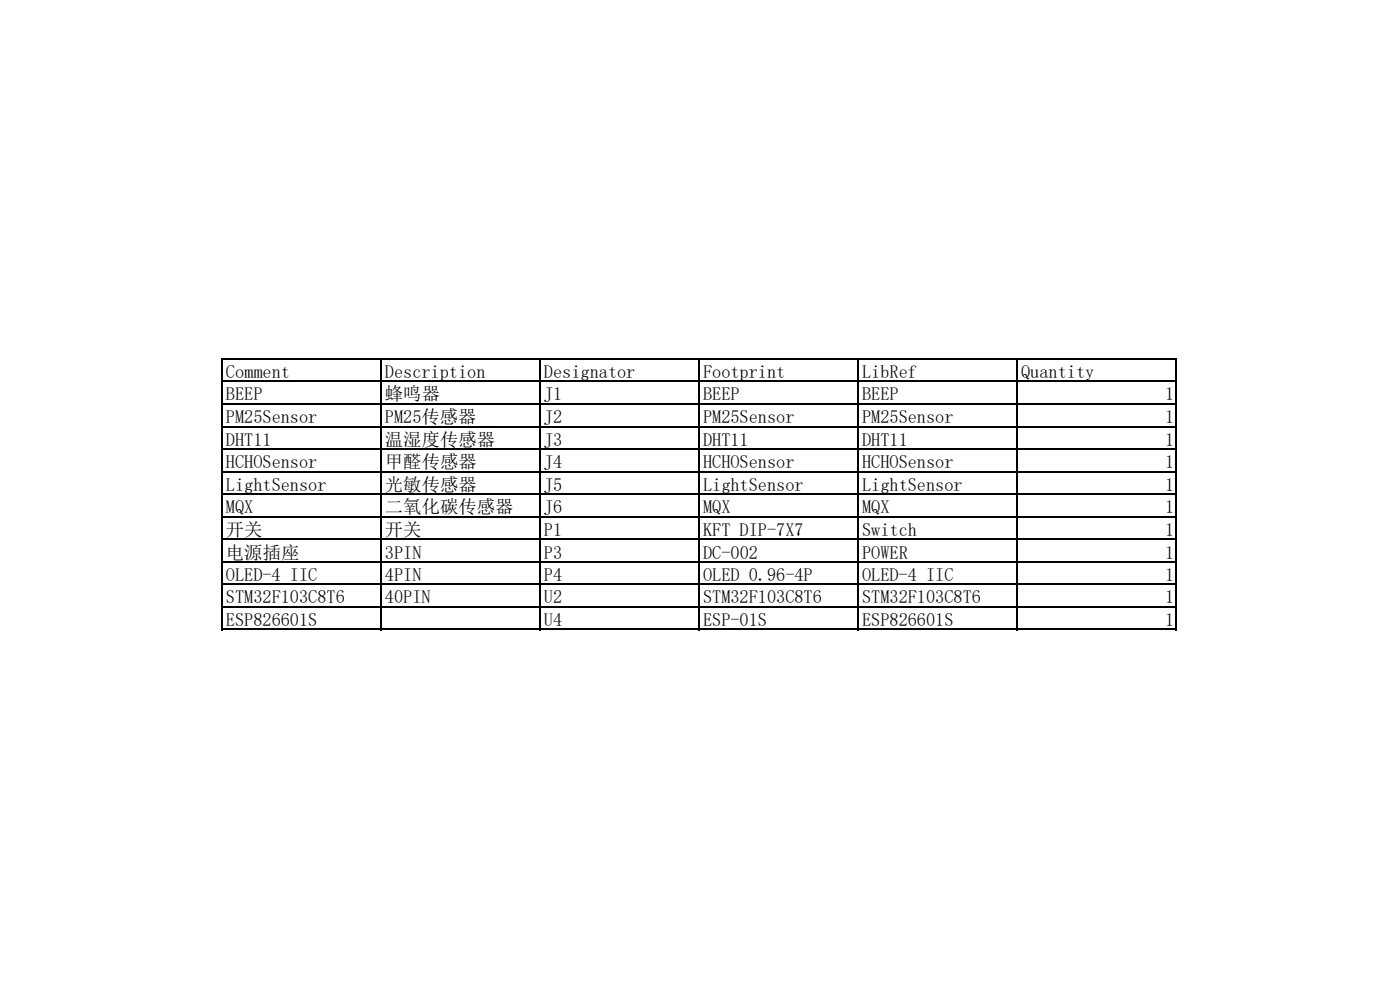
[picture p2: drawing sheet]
<svg xmlns="http://www.w3.org/2000/svg" width="297mm" height="210mm" viewBox="0 0 297 210" stroke-linecap="round" stroke-linejoin="round" font-family="sans-serif">
<defs><g id="words">
<g font-size="3.9">
<text x="47.9" y="80.2">Comment</text>
<text x="81.7" y="80.2">Description</text>
<text x="115.4" y="80.2">Designator</text>
<text x="149.1" y="80.2">Footprint</text>
<text x="182.9" y="80.2">LibRef</text>
<text x="216.6" y="80.2">Quantity</text>
<text x="47.9" y="84.9">BEEP</text>
<text x="47.9" y="89.8">PM25Sensor</text>
<text x="81.7" y="84.9">蜂鸣器</text>
<text x="81.7" y="89.8">PM25传感器</text>
<text x="115.4" y="84.9">J1</text>
<text x="115.4" y="89.8">J2</text>
<text x="149.1" y="84.9">BEEP</text>
<text x="149.1" y="89.8">PM25Sensor</text>
<text x="182.9" y="84.9">BEEP</text>
<text x="182.9" y="89.8">PM25Sensor</text>
<text x="247.1" y="84.9">1</text>
<text x="247.1" y="89.8">1</text>
<text x="47.9" y="94.5">DHT11</text>
<text x="81.7" y="94.5">温湿度传感器</text>
<text x="115.4" y="94.5">J3</text>
<text x="149.1" y="94.5">DHT11</text>
<text x="182.9" y="94.5">DHT11</text>
<text x="247.1" y="94.5">1</text>
<text x="47.9" y="99.3">HCHOSensor</text>
<text x="81.7" y="99.3">甲醛传感器</text>
<text x="115.4" y="99.3">J4</text>
<text x="149.1" y="99.3">HCHOSensor</text>
<text x="182.9" y="99.3">HCHOSensor</text>
<text x="247.1" y="99.3">1</text>
<text x="47.9" y="104.1">LightSensor</text>
<text x="81.7" y="104.1">光敏传感器</text>
<text x="115.4" y="104.1">J5</text>
<text x="149.1" y="104.1">LightSensor</text>
<text x="182.9" y="104.1">LightSensor</text>
<text x="247.1" y="104.1">1</text>
<text x="47.9" y="108.9">MQX</text>
<text x="47.9" y="113.7">开关</text>
<text x="81.7" y="108.9">二氧化碳传感器</text>
<text x="81.7" y="113.7">开关</text>
<text x="115.4" y="108.9">J6</text>
<text x="115.4" y="113.7">P1</text>
<text x="149.1" y="108.9">MQX</text>
<text x="149.1" y="113.7">KFT DIP-7X7</text>
<text x="182.9" y="108.9">MQX</text>
<text x="182.9" y="113.7">Switch</text>
<text x="247.1" y="108.9">1</text>
<text x="247.1" y="113.7">1</text>
<text x="47.9" y="118.5">电源插座</text>
<text x="81.7" y="118.5">3PIN</text>
<text x="115.4" y="118.5">P3</text>
<text x="149.1" y="118.5">DC-002</text>
<text x="182.9" y="118.5">POWER</text>
<text x="247.1" y="118.5">1</text>
<text x="47.9" y="123.2">OLED-4 IIC</text>
<text x="81.7" y="123.2">4PIN</text>
<text x="115.4" y="123.2">P4</text>
<text x="149.1" y="123.2">OLED 0.96-4P</text>
<text x="182.9" y="123.2">OLED-4 IIC</text>
<text x="247.1" y="123.2">1</text>
<text x="47.9" y="128">STM32F103C8T6</text>
<text x="81.7" y="128">40PIN</text>
<text x="115.4" y="128">U2</text>
<text x="149.1" y="128">STM32F103C8T6</text>
<text x="182.9" y="128">STM32F103C8T6</text>
<text x="247.1" y="128">1</text>
<text x="47.9" y="132.8">ESP826601S</text>
<text x="115.4" y="132.8">U4</text>
<text x="149.1" y="132.8">ESP-01S</text>
<text x="182.9" y="132.8">ESP826601S</text>
<text x="247.1" y="132.8">1</text>
</g>
</g></defs>
<g fill="none" stroke="#000" stroke-width=".34">
<path d="M46.9 76.1h202.8M47.1 75.9v57.8M80.9 75.9v57.8M114.6 75.9v57.8M148.3 75.9v57.8M182.1 75.9v57.8M215.8 75.9v57.8M249.6 75.9v57.8M46.9 80.9h202.8M46.9 85.7h202.8M46.9 90.5h202.8M46.9 95.2h202.8"/>
<path d="M46.9 100h202.8M46.9 104.8h202.8M46.9 109.6h202.8M46.9 114.4h202.8M46.9 119.2h202.8M46.9 124h202.8M46.9 128.7h202.8M46.9 133.5h202.8"/>
</g>
<use href="#words"/>
</svg>
